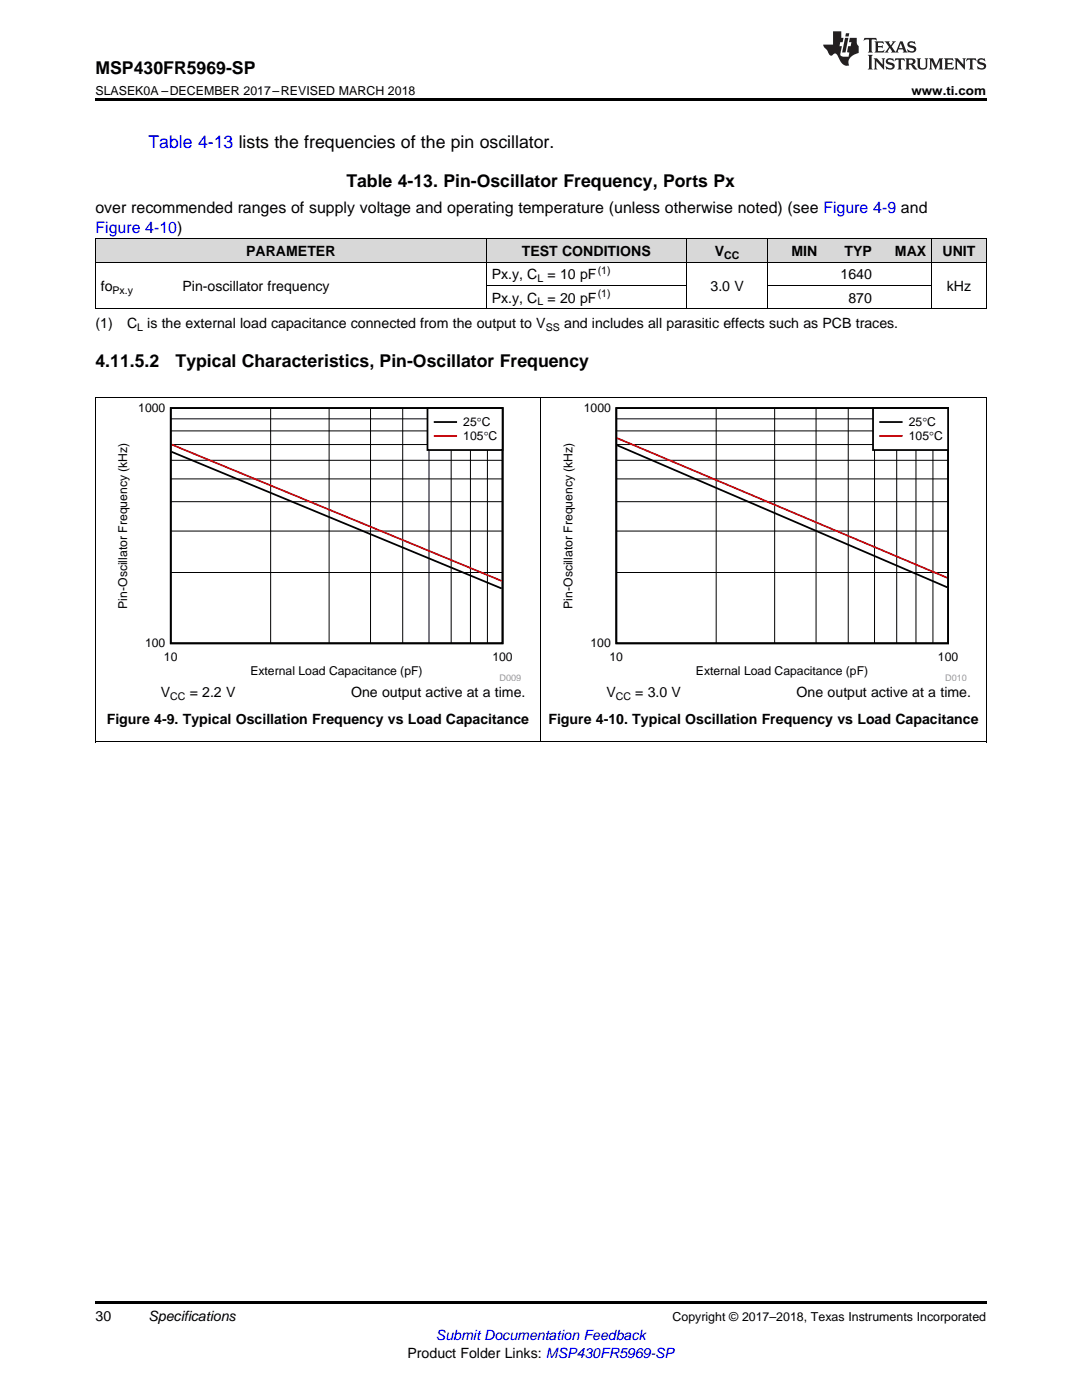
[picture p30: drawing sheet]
<svg xmlns="http://www.w3.org/2000/svg" width="216mm" height="279mm" viewBox="0 0 216 279" stroke-linecap="round" stroke-linejoin="round" font-family="sans-serif">
<defs><g id="words">
<g font-size="3.5">
<text x="19" y="14.8">MSP430FR5969-SP</text>
<text x="69.1" y="37.4">Table 4-13. Pin-Oscillator Frequency, Ports Px</text>
<text x="19" y="73.3">4.11.5.2</text>
<text x="35" y="73.3">Typical Characteristics, Pin-Oscillator Frequency</text>
</g>
<text font-size="3.5" fill="#00f" x="29.6" y="29.6">Table 4-13 lists the frequencies of the pin oscillator.</text>
<text font-size="3.2" x="19" y="42.5">over recommended ranges of supply voltage and operating temperature (unless otherwise noted) (see Figure 4-9 and</text>
<text font-size="3.2" fill="#00f" x="19" y="46.4">Figure 4-10)</text>
<g font-size="2.8">
<text x="49.1" y="51.1">PARAMETER</text>
<text x="104.1" y="51.1">TEST CONDITIONS</text>
<text x="142.6" y="51.1">V</text>
<text x="157.9" y="51.1">MIN</text>
<text x="168.5" y="51.1">TYP</text>
<text x="178.6" y="51.1">MAX</text>
<text x="188.1" y="51.1">UNIT</text>
<text x="20.1" y="58.1">fo</text>
<text x="36.4" y="58.1">Pin-oscillator frequency</text>
<text x="98.1" y="55.7">Px.y, C</text>
<text x="109.3" y="55.7">= 10 pF</text>
<text x="141.8" y="58.1">3.0 V</text>
<text x="167.7" y="55.7">1640</text>
<text x="188.9" y="58.1">kHz</text>
<text x="19" y="65.5">(1)</text>
<text x="25.4" y="65.5">C is the external load capacitance connected from the output to V</text>
<text x="98.1" y="60.4">Px.y, C</text>
<text x="109.3" y="60.4">= 20 pF</text>
<text x="112.6" y="65.5">and includes all parasitic effects such as PCB traces.</text>
<text x="169.3" y="60.4">870</text>
<text x="32.1" y="139.1">V</text>
<text x="37.9" y="139.1">= 2.2 V</text>
<text x="70.1" y="139.1">One output active at a time.</text>
<text x="121" y="139.1">V</text>
<text x="126.8" y="139.1">= 3.0 V</text>
<text x="159" y="139.1">One output active at a time.</text>
<text x="21.3" y="144.4">Figure 4-9. Typical Oscillation Frequency vs Load Capacitance</text>
<text x="109.4" y="144.4">Figure 4-10. Typical Oscillation Frequency vs Load Capacitance</text>
<text x="19" y="263.6">30</text>
<text x="29.6" y="263.6">Specifications</text>
<text x="81.3" y="270.9">Product Folder Links: MSP430FR5969-SP</text>
</g>
<text font-size="2.8" fill="#00f" x="87" y="267.4">Submit Documentation Feedback</text>
<g font-size="2.5">
<text x="19" y="19">SLASEK0A –DECEMBER 2017–REVISED MARCH 2018</text>
<text x="181.9" y="19">www.ti.com</text>
<text x="134.2" y="263.6">Copyright © 2017–2018, Texas Instruments Incorporated</text>
</g>
<g font-size="2.4">
<text x="27.6" y="82.2">1000</text>
<text x="116.5" y="82.2">1000</text>
<text x="92.4" y="85.1">25qC</text>
<text x="92.4" y="87.9">105q</text>
<text x="97.5" y="87.9">C</text>
<text x="181.3" y="85.1">25qC</text>
<text x="181.3" y="87.9">105q</text>
<text x="186.4" y="87.9">C</text>
<text x="25.4" y="121.5" transform="rotate(-90 25.4 121.5)">Pin-Oscillator Frequency (kHz)</text>
<text x="114.3" y="121.5" transform="rotate(-90 114.3 121.5)">Pin-Oscillator Frequency (kHz)</text>
<text x="28.9" y="129.2">100</text>
<text x="32.7" y="132">10</text>
<text x="98.3" y="132">100</text>
<text x="117.8" y="129.2">100</text>
<text x="121.6" y="132">10</text>
<text x="187.2" y="132">100</text>
<text x="50" y="134.7">External Load Capacitance (pF)</text>
<text x="138.9" y="134.7">External Load Capacitance (pF)</text>
</g>
<g font-size="2.1">
<text x="144.5" y="51.6">CC</text>
<text x="22.4" y="58.6">Px.y</text>
<text x="107.2" y="56.3">L</text>
<text x="119.3" y="54.6">(1)</text>
<text x="119.3" y="59.3">(1)</text>
<text x="107.2" y="61">L</text>
<text x="27.4" y="66.1">L</text>
<text x="108.9" y="66.1">SS</text>
<text x="34" y="139.7">CC</text>
<text x="122.9" y="139.7">CC</text>
</g>
<g font-size="1.8" fill="#999">
<text x="99.7" y="135.8">D009</text>
<text x="188.6" y="135.8">D010</text>
</g>
</g></defs>
<g fill="#d8d8d8">
<path d="M19 47.7h16.3v4.7h-16.3z"/>
<path d="M35.3 47.7h61.7v4.7h-61.7z"/>
<path d="M97 47.7h39.9v4.7h-39.9z"/>
<path d="M136.9 47.7h16.4v4.7h-16.4z"/>
<path d="M153.3 47.7h10.9v4.7h-10.9z"/>
<path d="M164.2 47.7h10.8v4.7h-10.8z"/>
<path d="M175 47.7h10.9v4.7h-10.9z"/>
<path d="M185.9 47.7h10.9v4.7h-10.9z"/>
</g>
<path d="M19 148.1h.2zM196.7 148.1h.1zM19 259.7h177.8v.5h-177.8z" fill="#000"/>
<path d="M19.1 79.3v68.8M107.9 79.3v68.8M196.8 79.3v68.8M19 148.1h177.8" fill="none" stroke="#000" stroke-width=".2"/>
<g fill="#fff">
<path d="M63.3 146.2h.4v.7h-.4z"/>
<path d="M152.2 146.2h.4v.7h-.4z"/>
</g>
<path d="M23 80.5h81v55.4h-81z" fill-rule="evenodd" fill="#fff"/>
<path d="M34.1 81.4h66.2v47h-66.2zM34.2 90.2l65.9 27.2" fill="none" stroke="#000" stroke-width=".35"/>
<g fill="none" stroke="#000" stroke-width=".2">
<path d="M34.1 95.6h66.2M34.1 91.9h66.2M34.1 88.7h66.2M34.1 86h66.2M34.1 83.6h66.2M54 81.4v47M65.7 81.4v47M73.9 81.4v47M80.4 81.4v47M85.6 81.4v47M90 81.4v47M93.9 81.4v47"/>
<path d="M97.3 81.4v47M34.1 114.3h66.2M34.1 106h66.2M34.1 100.1h66.2"/>
</g>
<path d="M34.2 88.7l65.9 27.2" fill="none" stroke="#f00" stroke-width=".35"/>
<path d="M85.3 81.4h15v8.4h-15z" fill-rule="evenodd" fill="#fff"/>
<path d="M85.3 81.4h15v8.4h-15zM86.7 84.2h4.3" fill="none" stroke="#000" stroke-width=".35"/>
<path d="M86.7 87h4.3" fill="none" stroke="#f00" stroke-width=".35"/>
<path d="M111.9 80.5h81v55.4h-81z" fill-rule="evenodd" fill="#fff"/>
<path d="M123 81.4h66.2v47h-66.2zM123.1 88.9l65.9 28.3" fill="none" stroke="#000" stroke-width=".35"/>
<g fill="none" stroke="#000" stroke-width=".2">
<path d="M123 95.6h66.2M123 91.9h66.2M123 88.7h66.2M123 86h66.2M123 83.6h66.2M142.9 81.4v47M154.6 81.4v47M162.8 81.4v47M169.3 81.4v47M174.5 81.4v47M178.9 81.4v47M182.8 81.4v47"/>
<path d="M186.2 81.4v47M123 114.3h66.2M123 106h66.2M123 100.1h66.2"/>
</g>
<path d="M123.1 87.4l65.9 27.9" fill="none" stroke="#f00" stroke-width=".35"/>
<path d="M174.2 81.4h15v8.4h-15z" fill-rule="evenodd" fill="#fff"/>
<path d="M174.2 81.4h15v8.4h-15zM175.6 84.2h4.3" fill="none" stroke="#000" stroke-width=".35"/>
<path d="M175.6 87h4.3" fill="none" stroke="#f00" stroke-width=".35"/>
<path d="M19 52.3h177.8M19 47.6h177.8M19.1 47.7v14M97 47.7v14M97 57h39.9M136.9 47.7v14M153.2 47.7v14M153.3 57h32.6M185.9 47.7v14M196.8 47.7v14M19 79.3h177.8M19 61.6h177.8" fill="none" stroke="#000" stroke-width=".2"/>
<path d="M19 19.5h177.8v.5h-177.8z" fill="#000"/>
<g fill="#231f20">
<path d="M172.5 7.6l-.1 .5 .4-.2h.6v.1v2.1l-.2 .4h.9l-.2-.4v-2.1l.1-.1h.5l.5 .2-.2-.5zM174.5 8.3l.2 .3v1.5l-.2 .4h1.8l.2-.6a1.04 1.04 0 0 1-1.3 .2v-.7h.6l.3 .2v-.6l-.3 .2h-.6v-.6l.8-.1 .4 .3-.2-.5zM176.5 8.3l.9 1.1-.9 1.1h.8l-.2-.2 .4-.7 .5 .7-.2 .2h1.5l-.2-.2 .2-.4h.9l.1 .4-.2 .2h1l-.3-.3-.7-1.9h-.5l-.9 2-.8-1 .9-1h-.8l.1 .3-.4 .5-.3-.6 .1-.2zM179.7 8.6l.4 1h-.7zM181.3 8.4a.63 .63 0 0 0-.2 .7 .63 .63 0 0 0 .6 .4l.6 .2 .1 .2a.75 .75 0 0 1-.7 .4 .75 .75 0 0 1-.6-.5l.1 .7 .1-.1a1.11 1.11 0 0 0 1.5-.6 1.13 1.13 0 0 0-1.2-.8l-.1-.4a1.04 1.04 0 0 1 1.2 .2l-.2-.5-.2 .1-.4-.2zM173.2 10.9l.2 .4v2.2l-.2 .4h1l-.3-.4v-2.2l.3-.4zM174.3 11.6l.3 .4v1.5l-.3 .4h.8l-.2-.4v-1.3l1.5 1.7v-1.9l.2-.4h-.7l.2 .4v.9l-1.1-1.3zM177 11.8a.62 .62 0 0 0-.2 .7 .62 .62 0 0 0 .6 .4l.6 .1 .1 .3a.76 .76 0 0 1-.7 .3 .76 .76 0 0 1-.7-.4l.2 .7 .1-.1a1.11 1.11 0 0 0 1.5-.6 1.13 1.13 0 0 0-1.2-.8l-.1-.4a1.04 1.04 0 0 1 1.2 .2l-.2-.6-.2 .1-.5-.1zM178.7 11.6l-.2 .6a.61 .61 0 0 1 .8-.3v1.6l-.2 .4h.9l-.2-.4v-1.6a.63 .63 0 0 1 .7 .3l-.1-.6zM180.6 11.6l.3 .4v1.5l-.3 .4h1l-.2-.2-.1-.8 .6 .2a.76 .76 0 0 0 1.2 .7l-1-1a.58 .58 0 0 0 .6-.5 .58 .58 0 0 0-.5-.6zM181.4 11.9h.1a.45 .45 0 0 1 .5 .1 .45 .45 0 0 1 .1 .5l-.8 .2zM182.9 11.6l.2 .2a2.17 2.17 0 0 0 .3 1.9 .99 .99 0 0 0 1.6-.6v-1.1l.2-.4h-.7l.2 .2a1.92 1.92 0 0 1-.2 1.8 .6 .6 0 0 1-.9-.5v-1.1l.2-.4zM185.4 11.6l.2 .4v1.5l-.2 .4h.7l-.2-.4v-1.4l.8 1.8 .8-1.8v1.4l-.2 .4h.9l-.2-.4v-1.5l.2-.4h-.8l-.6 1.5-.6-1.5zM188.4 11.6l.2 .4v1.5l-.2 .4h1.8l.1-.6a1.04 1.04 0 0 1-1.2 .1v-.6h.5l.4 .2v-.6l-.4 .2h-.5v-.7h.8l.3 .3-.1-.6zM190.5 11.6l.2 .4v1.5l-.2 .4h.7l-.2-.4v-1.3l1.5 1.7v-1.9l.2-.4h-.7l.2 .4v.9l-1.1-1.3zM192.9 11.6l-.1 .6a.61 .61 0 0 1 .7-.3l.1 1.6-.3 .4h1l-.3-.4 .1-1.6a.63 .63 0 0 1 .7 .3l-.1-.6zM195.2 11.8a.62 .62 0 0 0-.2 .7 .62 .62 0 0 0 .6 .4l.6 .1 .1 .3a.76 .76 0 0 1-.7 .3 .76 .76 0 0 1-.6-.4l.1 .7 .1-.1a1.11 1.11 0 0 0 1.6-.6 1.13 1.13 0 0 0-1.3-.8l-.1-.4a1.04 1.04 0 0 1 1.2 .2l-.1-.6-.2 .1-.5-.1z"/>
<path d="M166.2 6.3v2.6h-1.9v.4l.8 .9a.91 .91 0 0 0 1 .8 .56 .56 0 0 1 .5-.3 .56 .56 0 0 1 .5 .3l.4 .8a1.53 1.53 0 0 0 1.9 1.2 1.54 1.54 0 0 1 1-2.1l.9-.3v-1.4a1.52 1.52 0 0 1-.4-1.6h-1.3l-.2 .8h.5l-.2 .8h-.5l-.1 1v.2l.4 .1-.2 .8a1.93 1.93 0 0 1-1.6-.3l.3-1.8h-.5l.2-.8h.4l.2-.8h-.4v-1.3zM168.6 7.6l-.6 2.9h.7l.6-2.9zM168.8 6.6l-.1 .7h.6l.2-.7z"/>
</g>
<use href="#words"/>
</svg>
